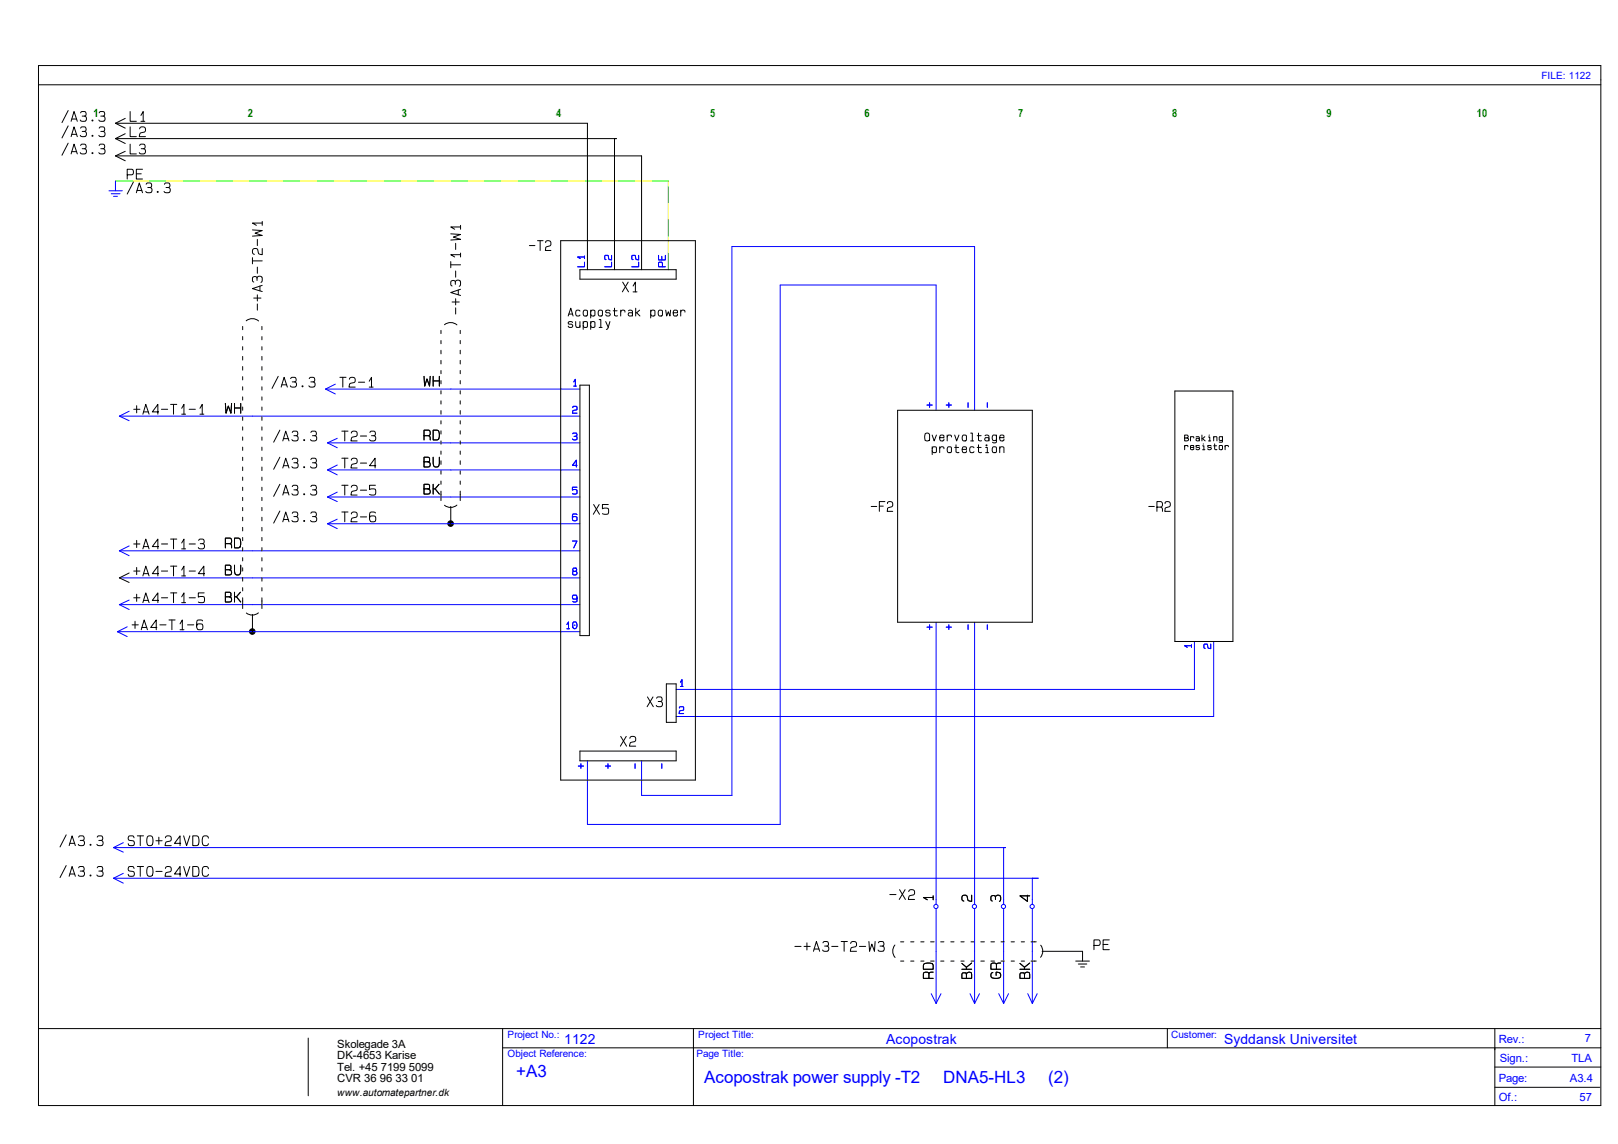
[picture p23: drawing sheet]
<svg xmlns="http://www.w3.org/2000/svg" width="420mm" height="297mm" viewBox="0 0 420 297" stroke-linecap="round" stroke-linejoin="round" font-family="sans-serif">
<defs><g id="words">
<g font-size="4.4" fill="#00f">
<text x="134" y="279.5">+A3</text>
<text x="182.8" y="281.3">Acopostrak power supply -T2</text>
<text x="244.8" y="281.3">DNA5-HL3</text>
<text x="272.1" y="281.3">(2)</text>
</g>
<g font-size="3.6" fill="#00f">
<text x="146.5" y="271">1122</text>
<text x="230" y="271">Acopostrak</text>
<text x="317.8" y="271">Syddansk Universitet</text>
</g>
<g font-size="2.9" fill="#008000">
<text x="24.3" y="30.5">1</text>
<text x="64.3" y="30.5">2</text>
<text x="104.3" y="30.5">3</text>
<text x="144.4" y="30.5">4</text>
<text x="184.3" y="30.5">5</text>
<text x="224.4" y="30.5">6</text>
<text x="264.3" y="30.5">7</text>
<text x="304.3" y="30.5">8</text>
<text x="344.3" y="30.5">9</text>
<text x="383.4" y="30.5">10</text>
</g>
<g font-size="2.9">
<text x="87.5" y="272">Skolegade 3A</text>
<text x="87.5" y="275">DK-4653 Karise</text>
<text x="87.5" y="278">Tel. +45 7199 5099</text>
<text x="87.5" y="281">CVR 36 96 33 01</text>
</g>
<g font-size="2.9" fill="#00f">
<text x="389" y="270.8">Rev.:</text>
<text x="389.3" y="275.8">Sign.:</text>
<text x="407.9" y="275.8">TLA</text>
<text x="411.4" y="270.5">7</text>
<text x="389" y="281">Page:</text>
<text x="407.5" y="281">A3.4</text>
<text x="389" y="285.8">Of.:</text>
<text x="410" y="285.8">57</text>
</g>
<g font-size="2.6" fill="#00f">
<text x="400.1" y="20.4">FILE: 1122</text>
<text x="131.7" y="269.5">Project No.:</text>
<text x="181.3" y="269.5">Project Title:</text>
<text x="304" y="269.5">Customer:</text>
<text x="131.7" y="274.5">Object Reference:</text>
<text x="180.8" y="274.5">Page Title:</text>
</g>
<text font-size="2.6" x="87.5" y="284.5">www.automatepartner.dk</text>
</g></defs>
<g fill="none" stroke="#000" stroke-width=".26">
<path d="M10 17h405.5v270h-405.5zM10 22h405.5M17.7 28.7l-1.6 3.1M17.7 32.7l-1.6 3.1M17.7 37.2l-1.6 3.1M18.5 31.5l.7-2.5 .9 2.5M18.5 35.5l.7-2.6 .9 2.6M18.5 40l.7-2.6 .9 2.6M18.6 30.9h1.3M18.6 34.9h1.3M18.6 39.4h1.3M20.9 29.3l.4-.3h.6h.3l.2 .5a.49 .49 0 0 1-.5 .6h-.6"/>
<path d="M20.9 33.3l.4-.4h.6l.3 .1 .2 .4a.49 .49 0 0 1-.5 .7h-.6M20.9 37.8l.4-.4h.6l.3 .1 .2 .4a.49 .49 0 0 1-.5 .7h-.6M21.9 30.1a.7 .7 0 0 1 .6 .7 .7 .7 0 0 1-.6 .7l-.9-.1-.2-.2M21.9 34.1a.7 .7 0 0 1 .6 .7 .7 .7 0 0 1-.6 .7l-.9-.1-.2-.3M21.9 38.6a.7 .7 0 0 1 .6 .7 .7 .7 0 0 1-.6 .7l-.9-.1-.2-.3M25.7 29.3l.4-.3h.7h.2l.2 .5a.49 .49 0 0 1-.4 .6h-.6M25.7 33.3l.4-.4h.7l.2 .1 .2 .4a.49 .49 0 0 1-.4 .7h-.6M25.7 37.8l.4-.4h.7l.2 .1 .2 .4a.49 .49 0 0 1-.4 .7h-.6M26.8 30.1a.7 .7 0 0 1 .5 .7 .7 .7 0 0 1-.5 .7l-1-.1-.1-.2M26.8 34.1a.7 .7 0 0 1 .5 .7 .7 .7 0 0 1-.5 .7l-1-.1-.1-.3M26.8 38.6a.7 .7 0 0 1 .5 .7 .7 .7 0 0 1-.5 .7l-1-.1-.1-.3M30 32h122.5v38"/>
<path d="M30 36h130M30 32l2.5 1.3M30 36l2.5 1.3M32.5 30.7l-2.5 1.3M32.5 34.7l-2.5 1.3M32.5 39.3l-2.5 1.2M33.8 29v2.5h1.6M33.8 32.9v2.6h1.6M33.8 37.4v2.6h1.6M36.2 33.4l.1-.2a.87 .87 0 0 1 1.5 .2v.6l-.3 .3-1.1 .2-.2 1h1.6M36.2 37.8l.4-.4h.7l.2 .1 .2 .4a.49 .49 0 0 1-.4 .7h-.6M36.6 30l.6-1v2.5"/>
<path d="M36.6 31.5h1M37.3 38.6a.7 .7 0 0 1 .5 .7 .7 .7 0 0 1-.5 .7l-1-.1-.1-.3M159.5 36v34M30 40.5h136.5v29.5M30 40.5l2.5 1.2M33 45.4l1.5-.1 .1-.3-.1-1-1.5-.1v2.6M34.6 47.2l-1.6 3.2M35.4 45.1h1.3M35.4 50l.8-2.5 .8 2.5M35.6 49.4h1.2M37 43.9h-1.6v2.6h1.6M37.9 47.8l.4-.3h.6l.3 .1 .2 .4a.49 .49 0 0 1-.5 .7h-.5"/>
<path d="M38.9 48.7a.7 .7 0 0 1 .6 .7 .7 .7 0 0 1-.6 .6h-.9l-.2-.3M42.7 47.8l.3-.3h.7l.2 .1 .2 .4a.49 .49 0 0 1-.4 .7h-.6M43.7 48.7a.7 .7 0 0 1 .5 .7 .7 .7 0 0 1-.5 .6h-.9l-.2-.3M65.5 59.7l2.6 .2-1.9 .6 1.9 .6-2.6 .2M68.1 57.9h-2.6l1 .6M68.1 57.5v1M119.5 58.9h-2.5l1 .6M119.5 58.5v1M65.5 66.9v1.6M65.5 67.7h2.6M65.9 77.4h1.8M66.7 72.8v-.6a.62 .62 0 0 0-.6-.4 .62 .62 0 0 0-.6 .4v.7l.4 .3"/>
<path d="M66.7 72.2a.7 .7 0 0 1 .7-.5 .7 .7 0 0 1 .7 .5l-.1 1-.3 .1M66.8 78.9v1.6M66.8 76.5v1.6M66.8 69.3v1.7M66.8 62.1v1.7M67.5 74.3v1.2M68.1 74.1l-2.6 .8 2.6 .8M68.1 64.5v1.6l-1-.2-.4-1.3-.7-.1-.4 .3a.86 .86 0 0 0 .4 1.2M117 67.9v1.6M117 68.7h2.5M117 60.7l2.5 .2-1.8 .7 1.8 .5-2.5 .2M117.3 78.4h1.9"/>
<path d="M118.2 73.8v-.6a.62 .62 0 0 0-.6-.4 .62 .62 0 0 0-.6 .4v.7l.3 .4M118.2 73.2a.7 .7 0 0 1 .7-.5 .7 .7 0 0 1 .6 .5v1l-.3 .1M118.3 79.9v1.6M118.3 77.6v1.6M118.3 70.4v1.6M118.3 63.2v1.6M119 75.3v1.2M119.5 75.1l-2.5 .8 2.5 .8M119.5 66.1h-2.5l1 .6M119.5 65.7v1M137.4 63.8h1.5M139.5 62.5h1.5"/>
<path d="M140.2 62.5v2.5M141.6 63v-.3l.5-.2a.67 .67 0 0 1 .9 .5v.5l-.3 .3-1.1 .5v.7h1.4M145.5 62.5h35v140h-35zM150.5 70h25v2.5h-25zM161.6 73.2l1.6 2.6M163.1 73.2l-1.6 2.6M164.3 74.3l.6-1.1v2.6M164.3 75.8h1.1M63 84.8v.8M63 87.4v.8M63 90v.8M63 92.5v1"/>
<path d="M63 95.2v.9M63 97.8v.8M63.9 83.3a2.5 2.5 0 0 1 3.2 0M68 84.8v.8M68 87.4v.8M68 90v.8M68 92.5v1M68 95.2v.9M68 97.8v.8M72.2 97.7l-1.6 3.1M73.2 99.9h1.2M75.4 98.3l.4-.3h.7h.2l.2 .5a.49 .49 0 0 1-.4 .6h-.6"/>
<path d="M76.5 99.1a.7 .7 0 0 1 .5 .7 .7 .7 0 0 1-.5 .7l-1-.1-.1-.2M80.3 98.3l.3-.3h.7h.2l.2 .5a.49 .49 0 0 1-.4 .6h-.6M81.3 99.1a.7 .7 0 0 1 .5 .7 .7 .7 0 0 1-.5 .7l-1-.1-.1-.2M88.2 98h1.6M89 98v2.5M90.7 98.5l.1-.3a.87 .87 0 0 1 1.4 .3v.5l-.3 .3-1.1 .3-.2 .9h1.6M93 99.2h1.7M95.8 99l.6-1v2.5M110.1 97.7l.1 2.5 .6-1.8 .7 1.8 .2-2.5M112.4 97.7v2.5M112.4 98.9h1.6M114 97.7v2.5"/>
<path d="M114.5 85.8v.8M114.5 88.4v.8M114.5 90.9v1M114.5 93.6v.9M114.5 96.2v.8M114.5 98.8v.9M115.4 84.3a2.5 2.5 0 0 1 3.2 0M119.5 85.8v.8M119.5 88.4v.8M119.5 90.9v1M119.5 93.6v.9M119.5 96.2v.8"/>
<path d="M119.5 98.8v.9M147.5 82l.7-2 .6 2M147.7 81.5h.9M148.6 83.7l-.3-.2h-.5l-.3 .2 .2 .5h.8l.2 .3-.2 .4-.7 .1-.3-.3M149.4 83.5l.2 1.4h.9v-.4M150.5 80.8l-.3-.3h-.4l-.4 .5 .2 1h.6l.3-.2M150.5 83.5v1.5M150.5 100h2.5v65h-2.5zM151.4 84l.3-.5 .7 .1 .1 1.2-.4 .2h-.4l-.3-.5M151.4 83.5v2M151.6 80.6h.8v1.4h-.8l-.2-.5zM153.3 81l.4-.5h.4l.3 .3-.1 1.2h-.6l-.4-.5"/>
<path d="M153.3 80.5v2.1M153.3 84l.4-.5 .6 .1 .1 1.2-.3 .2h-.4l-.4-.5M153.3 83.5v2M155.4 80.6h.9v1.4h-.9l-.1-.5zM155.5 85h.8M155.5 83h.5v2M157.2 83.5l.7 1.5M158.3 80.8l-.3-.3h-.4l-.4 .3 .2 .4 .8 .1 .2 .2-.2 .5h-.6l-.4-.3M158.3 83.5l-.5 1.7-.4 .3M159.2 80.7h1M159.5 80v1.9l.4 .1h.4M161.1 81l.4-.5 .6 .1 .1 .4"/>
<path d="M161.1 80.5v1.5M163.2 80.7l.5-.2 .5 .3v1.2M164.2 81.5l-.1-.3h-.9l-.1 .3 .3 .5h.7l.1-.3M165 80v2M165 81.2h.3l.8 .8M166 80.5l-.7 .7M168.9 81l.3-.5h.5l.3 .3-.1 1.2h-.7l-.3-.5M168.9 80.5v2.1M171 80.6h.9v1.4h-.9l-.1-.5zM172.8 80.5l.3 1.5 .4-1.1 .4 1.1 .2-1.5M174.8 81.2h1.1v-.4l-.4-.3-.6 .1-.1 .9 .3 .5h.7l.1-.5M176.7 81l.3-.5 .7 .1 .1 .4"/>
<path d="M176.7 80.5v1.5M34.7 106.3h1.6M35.5 105.3v1.9M37.1 107.5l.7-2.5 .9 2.5M37.3 106.9h1.2M41.1 106.9h-1.6l1.5-1.9v2.5M41.9 106.3h1.6M44.3 105h1.6M45 105v2.5M47.2 106l.6-1v2.5M47.2 107.5h1M49.1 106.3h1.6"/>
<path d="M51.9 106l.6-1v2.5M51.9 107.5h1M58.5 104.7l.2 2.6 .6-1.9 .6 1.9 .2-2.6M60.9 104.7v2.6M60.9 105.9h1.6M62.5 104.7v2.6M63 100.4v.9M63 103v.9M63 105.7v.8M63 108.2v.9M63 110.8v.9M63 113.5v.8"/>
<path d="M63 116.1v.8M63 118.7v.8M68 100.4v.9M68 103v.9M68 105.7v.8M68 108.2v.9M68 110.8v.9M68 113.5v.8M68 116.1v.8M68 118.7v.8M72.6 111.7l-1.6 3.1M72.6 118.7l-1.6 3.1"/>
<path d="M73 100.5l.7-2.5 .9 2.5M73.4 114.5l.8-2.6 .8 2.6M73.6 113.9h1.2M75.9 112.3l.3-.4h.7l.2 .1 .2 .4a.49 .49 0 0 1-.4 .7h-.6M75.9 119.3l.3-.3h.7h.2l.2 .5a.49 .49 0 0 1-.4 .6h-.6M76.9 113.1a.7 .7 0 0 1 .5 .7 .7 .7 0 0 1-.5 .7l-1-.1-.1-.3M80.7 112.3l.3-.4h.7l.3 .1 .1 .4a.49 .49 0 0 1-.4 .7h-.6M80.7 119.3l.3-.3h.7h.3l.1 .5a.49 .49 0 0 1-.4 .6h-.6M81.7 113.1a.7 .7 0 0 1 .5 .7 .7 .7 0 0 1-.5 .7l-.9-.1-.2-.3M88.7 111.9h1.6M88.7 119h1.6M89.5 111.9v2.6"/>
<path d="M89.5 119v2.5M91.2 112.4l.1-.2a.87 .87 0 0 1 1.4 .2v.5l-.2 .4-1.1 .2-.3 1h1.6M91.2 119.5l.1-.3a.87 .87 0 0 1 1.4 .3v.5l-.2 .3-1.1 .3-.3 .9h1.6M93.6 113.2h1.6M95.8 100.5h1.1M96 112.3l.4-.4h.6l.3 .1 .2 .4a.49 .49 0 0 1-.5 .7h-.6M97 113.1a.7 .7 0 0 1 .6 .7 .7 .7 0 0 1-.6 .7l-.9-.1-.2-.3M110.1 119.9h1l.4-.2v-.2a.52 .52 0 0 0-.3-.8h-1.1v2.5h1a.68 .68 0 0 0 .6-.6 .68 .68 0 0 0-.6-.7M110.1 113.1l1.4-.1 .2-.3-.2-.9-1.4-.1v2.5M111.3 113.1l.3 .3 .1 .8M112.4 118.7v1.6a.82 .82 0 0 0 .8 1 .82 .82 0 0 0 .8-1v-1.6M112.4 111.7l1.3 .1 .3 .4v1.1a.78 .78 0 0 1-.5 .9h-1.1z"/>
<path d="M114.5 101.4v.9M114.5 104.1v.8M114.5 106.6v.9M114.5 109.2v.9M114.5 111.8v.9M114.5 114.5v.8M114.5 117.1v.8M114.5 119.6v1M119.5 101.4v.9M119.5 104.1v.8M119.5 106.6v.9M119.5 109.2v.9"/>
<path d="M119.5 111.8v.9M119.5 114.5v.8M119.5 117.1v.8M119.5 119.6v1M233 106.5h35v55h-35zM240.1 112.7l.2-.2a.65 .65 0 0 1 .7 0 .65 .65 0 0 1 .3 .7l-.1 1.1-.3 .2-.6-.1-.3-.7zM242 112.9l.5 1.6 .6-1.6M242 116.5l.3-.5 .7 .1 .1 .1-.1 1.2-.7 .1-.3-.5M242 116v2M243.9 113.6h1.1l-.1-.6-.2-.1-.6 .1-.2 1 .4 .5 .6-.1 .1-.4M243.9 116.5l.4-.5 .6 .1 .1 .4M243.9 116v1.5"/>
<path d="M245.9 113.5l.3-.6 .7 .1 .1 .5M245.9 112.9v1.6M246 116.1h.9v1.3h-.9l-.1-.4zM247.8 112.9l.5 1.6 .6-1.6M247.8 116.2h1M248.2 115.5v1.8l.3 .2 .4-.1M249.8 116.7h1.1l-.1-.6-.3-.1-.6 .1-.1 .9 .3 .5 .7-.1 .1-.4M249.9 113h.9v1.4h-.9l-.1-.4zM252 114.5h.7M252 112.4h.4v2.1M252.8 116.2l-.1-.1-.6-.1-.4 .5 .2 .9 .6 .1 .3-.2M253.7 113.1h1"/>
<path d="M253.7 116.2h1M254 112.4v1.9l.3 .2 .5-.1M254 115.5v1.8l.3 .2 .5-.1M255.7 113.1l.6-.2 .4 .3v1.3M255.9 117.5h.7M255.9 116.2h.4v1.3M256.7 114l-.1-.4h-.8l-.2 .4 .3 .5 .7-.1 .1-.3M257.7 116.1h.9v1.3h-.9l-.1-.4zM258.7 113.5l-.1-.5-.3-.1a.72 .72 0 0 0-.8 .9 .72 .72 0 0 0 1.1 .5l.1-.4M258.7 112.9l-.1 2-.7 .1-.3-.2M259.5 113.6h1.1l-.1-.6-.2-.1-.6 .1-.2 .5 .1 .7 .2 .3h.5l.2-.1 .1-.4M259.5 116v1.5"/>
<path d="M259.5 116.5l.3-.5 .7 .1 .1 1.4M305 101.5h15v65h-15zM307.5 113.7l.9-.2v-.2l-.2-.4h-.7v1.6h.6l.4-.3v-.2l-.4-.3M307.5 116l.2-.3h.6l.1 .3M307.5 115.7v1.1M309 113.7l.2-.3h.6l.1 .3M309 113.4v1.1M309 116.2h.9l-.1-.5h-.7l-.1 .9 .6 .2 .3-.4M310.5 113.5l.6-.1 .2 .1v1M311.3 114.1l-.2-.3-.6 .2v.3l.2 .2h.4l.2-.3M311.3 115.8l-.1-.1h-.7v.4l.8 .1 .1 .3-.2 .2-.5 .1-.2-.3M312 112.9v1.6"/>
<path d="M312 113.9l.8 .6M312.2 116.8h.6M312.2 115.7h.3v1.1M312.8 113.4l-.6 .5M313.7 114.5h.6M313.7 113.5h.3v1M314.4 115.8l-.1-.1h-.8v.4l.9 .1 .1 .3-.2 .2-.5 .1-.3-.3M315 113.4v1.1M315 113.7l.1-.3h.7l.1 1.1M315 115.7h.8M315.3 115.2v1.4l.3 .2 .3-.1M316.6 115.7h.6v1l-.5 .1-.2-.2z"/>
<path d="M317.3 113.7l-.1-.3h-.5a.53 .53 0 0 0-.2 .7 .53 .53 0 0 0 .7 .2l.1-.3M317.3 113.4l-.1 1.4-.7-.1M318 116l.2-.3h.6l.1 .3M318 115.7v1.1M44.3 140h1.6M45 140v2.5M60.9 139.7l1.2 .1 .3 .4 .1 1.1a.78 .78 0 0 1-.6 .9h-1zM63 121.2v1M63 123.9v.8M63 126.5v.8M63 129.1v.9M63 131.7v.9"/>
<path d="M63 134.3v.9M63 136.9v.9M63 139.5v.9M68 121.2v1M68 123.9v.8M68 126.5v.8M68 129.1v.9M68 131.7v.9M68 134.3v.9M68 136.9v.9M68 139.5v.9M72.6 125.7l-1.6 3.2"/>
<path d="M72.6 132.7l-1.6 3.1M73.4 121.5l.8-2.5 .8 2.5M73.4 128.5l.8-2.5 .8 2.5M73.4 135.5l.8-2.6 .8 2.6M73.6 120.9h1.2M73.6 127.9h1.2M73.6 134.9h1.2M75.9 126.3l.3-.3h.7l.2 .1 .2 .4a.49 .49 0 0 1-.4 .7h-.6M75.9 133.3l.3-.4h.7l.2 .1 .2 .4a.49 .49 0 0 1-.4 .7h-.6M76.9 120.1a.7 .7 0 0 1 .5 .7 .7 .7 0 0 1-.5 .7l-1-.1-.1-.2M76.9 127.2a.7 .7 0 0 1 .5 .6 .7 .7 0 0 1-.5 .7l-1-.1-.1-.2M76.9 134.1a.7 .7 0 0 1 .5 .7 .7 .7 0 0 1-.5 .7l-1-.1-.1-.3"/>
<path d="M80.7 126.3l.3-.3h.7l.3 .1 .1 .4a.49 .49 0 0 1-.4 .7h-.6M80.7 133.3l.3-.4h.7l.3 .1 .1 .4a.49 .49 0 0 1-.4 .7h-.6M81.7 120.1a.7 .7 0 0 1 .5 .7 .7 .7 0 0 1-.5 .7l-.9-.1-.2-.2M81.7 127.2a.7 .7 0 0 1 .5 .6 .7 .7 0 0 1-.5 .7l-.9-.1-.2-.2M81.7 134.1a.7 .7 0 0 1 .5 .7 .7 .7 0 0 1-.5 .7l-.9-.1-.2-.3M88.7 126h1.6M88.7 132.9h1.6M89.5 126v2.5M89.5 132.9v2.6M91.2 126.5l.1-.3a.87 .87 0 0 1 1.4 .3v.5l-.2 .3-1.1 .3-.3 .9h1.6M91.2 133.4l.1-.2a.87 .87 0 0 1 1.4 .2v.5l-.2 .4-1.1 .2-.3 1h1.6M93.6 120.2h1.6"/>
<path d="M93.6 127.3h1.6M93.6 134.2h1.6M97.5 126h-1.6v1.1l.5-.2 1.1 .2v1.2a1.19 1.19 0 0 1-1.6 .1M97.5 133.2a1.02 1.02 0 0 0-1.5 0 2.25 2.25 0 0 0 .2 2.2 1.07 1.07 0 0 0 1.3-.2v-1a1.02 1.02 0 0 0-1.5 0l-.1 .3M97.5 120.9h-1.6l1.5-1.9v2.5M110.1 126.9h1l.4-.2v-.2a.52 .52 0 0 0-.3-.8h-1.1v2.6h1a.68 .68 0 0 0 .6-.7 .68 .68 0 0 0-.6-.7M112.4 125.7v2.6M112.4 126.9h.5l1.1 1.4M114 125.7l-1.1 1.2M114.5 122.3v.8M114.5 124.9v.8M114.5 127.5v2.5"/>
<path d="M117 131.5v4.5M118.6 131.1a2.5 2.5 0 0 1-3.2 .1M119.5 122.3v.8M119.5 124.9v.8M119.5 127.5v2.5M154.1 131l1.5 2.5M155.5 131l-1.5 2.5M157.9 131h-1.5v1.1l.5-.2 1 .2v1.2a1.19 1.19 0 0 1-1.5 .1M226.1 131.5h1.5M228.3 131.4h1M229.7 130.2h-1.4v2.6M230.4 130.7v-.2l.4-.3a.67 .67 0 0 1 .9 .5v.5l-.2 .4-1.1 .4-.1 .8h1.4"/>
<path d="M298.2 131.5h1.4M300.3 131.7h1l.4-.3 .1-.7-.3-.4-1.2-.1v2.6M301.3 131.7l.4 .2 .1 .9M302.4 130.7v-.2l.5-.3a.67 .67 0 0 1 .9 .5v.5l-.3 .4-1.1 .4-.1 .8h1.5M33.5 148.8l-2.5 1.2 2.5 1.2M34.7 141.2h1.6M34.7 148.3h1.6M34.7 155.2h1.6M35.5 140.3v1.9M35.5 147.3v1.9M35.5 154.3v1.8M37.1 142.5l.7-2.5 .9 2.5"/>
<path d="M37.1 149.5l.7-2.5 .9 2.5M37.1 156.5l.7-2.6 .9 2.6M37.3 141.9h1.2M37.3 148.9h1.2M37.3 155.9h1.2M41.1 141.9h-1.6l1.5-1.9v2.5M41.1 148.9h-1.6l1.5-1.9v2.5M41.1 155.9h-1.6l1.5-2v2.6M41.9 141.2h1.6M41.9 148.3h1.6M41.9 155.2h1.6M44.3 147h1.6"/>
<path d="M44.3 153.9h1.6M45 147v2.5M45 153.9v2.6M47.2 141l.6-1v2.5M47.2 142.5h1M47.2 148l.6-1v2.5M47.2 149.5h1M47.2 154.9l.6-1v2.6M47.2 156.5h1M49.1 141.2h1.6M49.1 148.3h1.6M49.1 155.2h1.6"/>
<path d="M51.6 140.3l.3-.3h.7h.2l.2 .5a.49 .49 0 0 1-.4 .6h-.6M52.6 141.1a.7 .7 0 0 1 .5 .7 .7 .7 0 0 1-.5 .7l-1-.1-.1-.2M53 153.9h-1.5v1.1l.5-.1 1 .1v1.2a1.19 1.19 0 0 1-1.5 .1M53.1 148.9h-1.6l1.4-1.9v2.5M58.5 154.9h1l.4-.1v-.3a.52 .52 0 0 0-.3-.7h-1.1v2.5h1a.68 .68 0 0 0 .6-.7 .68 .68 0 0 0-.6-.7M58.5 147.9h1l.4-.2v-.2a.52 .52 0 0 0-.3-.8h-1.1v2.6h1a.68 .68 0 0 0 .6-.7 .68 .68 0 0 0-.6-.7M58.5 141.1h1.4l.2-.4-.2-.9-1.4-.1v2.5M59.7 141.1l.3 .3 .1 .8M60.9 153.8v2.5M60.9 154.9h.5l1.1 1.4M60.9 146.7v1.6a.82 .82 0 0 0 .8 1 .82 .82 0 0 0 .8-1v-1.6M62.4 153.8l-1 1.1"/>
<path d="M63 142.2v.8M63 144.8v.8M63 147.4v.9M63 149.9v1M63 152.6v.8M63 155.2v2.8M65.5 159.5v4.5M67.1 159.1a2.5 2.5 0 0 1-3.2 0M68 142.2v.8M68 144.8v.8M68 147.4v.9M68 149.9v1"/>
<path d="M68 152.6v.8M68 155.2v2.8M34.3 162.2h1.6M35.1 161.3v1.9M36.7 163.5l.7-2.5 .9 2.5M36.8 162.9h1.3M40.7 162.9h-1.6l1.5-1.9v2.5M41.5 162.2h1.6M43.9 161h1.6M44.6 161v2.5M46.7 162l.6-1v2.5M46.7 163.5h1.1"/>
<path d="M48.7 162.2h1.6M52.6 161.2a1.02 1.02 0 0 0-1.5 0 2.25 2.25 0 0 0 .2 2.2 1.07 1.07 0 0 0 1.3-.2v-1a1.02 1.02 0 0 0-1.5 0v.3M173 177.5h2.5v10h-2.5zM150.5 195h25v2.5h-25zM161.1 191.2l1.5 2.5M162.6 191.2l-1.6 2.5M163.5 191.7l.1-.3a.87 .87 0 0 1 1.4 .3v.5l-.2 .3-1.1 .3-.3 .9h1.6M168.1 180.9l1.5 2.6M169.5 180.9l-1.5 2.6M170.4 181.3l.4-.4h.6l.3 .1 .2 .4a.49 .49 0 0 1-.5 .7h-.5M171.4 182.1a.7 .7 0 0 1 .6 .7 .7 .7 0 0 1-.6 .7l-.9-.1-.2-.3M17.2 216.7l-1.6 3.2"/>
<path d="M17.9 219.5l.8-2.5 .9 2.5M18.1 218.9h1.3M20.4 217.3l.3-.3h.7l.3 .1 .1 .4a.49 .49 0 0 1-.4 .7h-.6M21.4 218.2a.7 .7 0 0 1 .5 .7 .7 .7 0 0 1-.5 .6h-.9l-.2-.3M25.2 217.3l.4-.3h.6l.3 .1 .2 .4a.49 .49 0 0 1-.5 .7h-.5M26.2 218.2a.7 .7 0 0 1 .6 .7 .7 .7 0 0 1-.6 .6h-.9l-.2-.3M34.8 217.5l-.2-.4-.2-.1-1 .1-.1 .4a.49 .49 0 0 0 .4 .7l1 .2 .2 .4a.6 .6 0 0 1-.5 .7h-1l-.1-.5M35.6 217h1.7M36.4 217v2.5M38.3 217.3l.4-.3 .7 .1 .2 .4 .1 1.1a.82 .82 0 0 1-.8 1 .82 .82 0 0 1-.8-1zM40.5 218.3h1.6M41.2 217.3v1.9"/>
<path d="M42.9 217.5l.1-.2a.87 .87 0 0 1 1.4 .2v.5l-.2 .4-1.1 .2-.3 .9h1.6M46.9 218.9h-1.6l1.4-1.9v2.5M47.7 217l.7 2.5 .9-2.5M50 217h1.1l.4 .3 .1 1.3a.78 .78 0 0 1-.5 .9h-1.1zM54.1 217.6l-.1-.3a.94 .94 0 0 0-1.3 0l-.2 1.3a.78 .78 0 0 0 .6 .9h.7l.3-.5M17.2 224.7l-1.6 3.1M17.9 227.5l.8-2.5 .9 2.5M18.1 226.9h1.3M20.4 225.3l.3-.3h.7h.3l.1 .5a.49 .49 0 0 1-.4 .6h-.6M21.4 226.1a.7 .7 0 0 1 .5 .7 .7 .7 0 0 1-.5 .7l-.9-.1-.2-.2M25.2 225.3l.4-.3h.6h.3l.2 .5a.49 .49 0 0 1-.5 .6h-.5M26.2 226.1a.7 .7 0 0 1 .6 .7 .7 .7 0 0 1-.6 .7l-.9-.1-.2-.2"/>
<path d="M34.8 225.5l-.2-.5h-.2h-1l-.1 .5a.49 .49 0 0 0 .4 .6l1 .2 .2 .4a.6 .6 0 0 1-.5 .8l-1-.1-.1-.4M35.6 225h1.7M36.4 225v2.5M38.3 225.2l.4-.2h.7l.2 .5 .1 1.1a.82 .82 0 0 1-.8 .9 .82 .82 0 0 1-.8-.9zM40.5 226.2h1.6M42.9 225.5l.1-.3a.87 .87 0 0 1 1.4 .3v.5l-.2 .3-1.1 .3-.3 .9h1.6M46.9 226.9h-1.6l1.4-1.9v2.5M47.7 225l.7 2.5 .9-2.5M50 225h1.1l.4 .2 .1 1.4a.78 .78 0 0 1-.5 .9h-1.1zM54.1 225.6l-.1-.4a.94 .94 0 0 0-1.3 0l-.2 1.4a.78 .78 0 0 0 .6 .9l.7-.1 .3-.4M231 232.2h1.6M233.5 231l1.5 2.5"/>
<path d="M234.9 231l-1.5 2.5M235.9 231.5l.1-.3a.87 .87 0 0 1 1.4 .3v.5l-.2 .3-1.1 .3-.3 .9h1.6M242.2 233h-2.5l1 .6M242.2 232.6v1M252.2 232.4v1.6l-.9-.2-.4-1.3-.7-.1-.4 .3a.86 .86 0 0 0 .4 1.2M258.4 233.5v-.6a.62 .62 0 0 0-.6-.4 .62 .62 0 0 0-.6 .4v.7l.4 .3M258.4 232.9a.7 .7 0 0 1 .7-.5 .7 .7 0 0 1 .7 .5l-.1 .9-.3 .2M266.7 232.4v1.6l-1.9-1.4h2.5M206.3 245.7h1.6M208.7 245.7h1.6M209.5 244.8v1.8M211.2 247l.7-2.6 .9 2.6"/>
<path d="M211.3 246.4h1.3M213.6 244.8l.4-.4h.6l.3 .1 .2 .4a.49 .49 0 0 1-.5 .7h-.6M214.6 245.6a.7 .7 0 0 1 .6 .7 .7 .7 0 0 1-.6 .7l-.9-.1-.2-.3M215.9 245.7h1.6M218.4 244.4h1.6M219.1 244.4v2.6M220.8 244.9l.1-.2a.87 .87 0 0 1 1.4 .2v.5l-.2 .4-1.1 .2-.3 1h1.6M223.1 245.7h1.6M225.6 244.4l.1 2.6 .6-1.9 .7 1.9 .2-2.6M228 244.8l.3-.4h.7l.3 .1 .1 .4a.49 .49 0 0 1-.4 .7h-.6M229 245.6a.7 .7 0 0 1 .6 .7 .7 .7 0 0 1-.6 .7l-.9-.1-.2-.3M232.3 245.3a2.5 2.5 0 0 0 0 3.3"/>
<path d="M233.8 249.5h.8M233.8 244.5h.8M236.4 249.5h.8M236.4 244.5h.8M239 249.5h.9M239 244.5h.9M239.8 250.4l.4-.3 1.1-.1a.78 .78 0 0 1 .9 .6v1h-2.5zM241.1 254l-.1-1.4-.3-.2-.9 .2-.1 1.4h2.5M241.6 249.5h.9M241.6 244.5h.9M242.2 252.4l-.8 .1-.3 .3M244.2 249.5h.8"/>
<path d="M244.2 244.5h.8M246.8 249.5h.8M246.8 244.5h.8M249.4 249.5h.9M249.4 244.5h.9M249.7 251.6h2.5M249.7 250.1l1.2 1M250.9 253a.68 .68 0 0 1 .6-.6 .68 .68 0 0 1 .7 .6v1h-2.5v-1.1a.73 .73 0 0 1 1.1-.2l.1 1.3M252.1 249.5h.8M252.1 244.5h.8M252.2 250l-1.3 1.1v.5M254.6 249.5h.9"/>
<path d="M254.6 244.5h.9M257.2 249.5h.9M257.2 244.5h.9M257.7 252.5l-.4 .2v1l.4 .2 1.1 .1a.85 .85 0 0 0 1-1 .85 .85 0 0 0-1.2-.6v.8M258.7 251.6l-.1-1.4-.4-.2-.9 .2-.1 1.4h2.6M259.8 250l-.9 .1-.2 .3M259.8 249.5h.9M259.8 244.5h.9M262.5 249.5h.8M262.5 244.5h.8M264.8 251.6h2.5M264.8 250.1l1.1 1"/>
<path d="M265.1 249.5h.8M265.1 244.5h.8M265.9 253a.68 .68 0 0 1 .7-.6 .68 .68 0 0 1 .7 .6v1h-2.5v-1.1a.73 .73 0 0 1 1.1-.2v1.3M267.3 250l-1.4 1.1v.5M267.6 249.5h1.4M267.6 244.5h1.4M270.1 245.4a2.5 2.5 0 0 1 0 3.1M270.5 247h10.5v2.5M279.2 249.5h3.6M279.9 250.3h2.2M280.5 251h1M284 245.4h1.4l.2-.4-.2-.9-1.4-.1v2.5"/>
<path d="M286.3 245.2h1.3M288 244h-1.7v2.5h1.7M10 267h405.5M80 269.5v15M130.5 267v20M130.5 272h285M180 267v20M303 267v5M388 277h27.5M388 267v20M388 282.3h27.3"/>
<circle cx="24" cy="35.3" r=".13"/>
<circle cx="24" cy="39.8" r=".13"/>
<circle cx="24" cy="31.3" r=".13"/>
<circle cx="40.9" cy="49.8" r=".13"/>
<circle cx="78.5" cy="100.3" r=".13"/>
<circle cx="79" cy="114.3" r=".13"/>
<circle cx="256.1" cy="115.6" r=".13"/>
<circle cx="312.4" cy="115.3" r=".04"/>
<circle cx="313.9" cy="113" r=".04"/>
<circle cx="79" cy="121.3" r=".13"/>
<circle cx="79" cy="128.3" r=".13"/>
<circle cx="79" cy="135.3" r=".13"/>
<circle cx="117" cy="135.9" r=".72"/>
<circle cx="65.5" cy="164" r=".72"/>
<circle cx="23.5" cy="219.3" r=".13"/>
<circle cx="23.5" cy="227.3" r=".13"/>
</g>
<g fill="#000">
<circle cx="117" cy="135.9" r=".72"/>
<circle cx="65.5" cy="164" r=".72"/>
</g>
<g fill="none" stroke="#00f" stroke-width=".26">
<path d="M28.3 49.5h3.4M28.9 50.3h2.3M29.5 51h1M30 47v2.5M151.7 68.1v1.2h-1.8M151.7 66.7h-1.8l.7 .4M151.7 66.5v.6M158.7 68.1v1.2h-1.7M158.7 66.3v1.2l-.6-.2-.2-.8-.3-.2a.58 .58 0 0 0-.6 .4 .58 .58 0 0 0 .3 .7M165.8 68.1v1.2h-1.8M165.8 66.3v1.2l-.7-.2-.2-.8-.2-.2a.58 .58 0 0 0-.7 .4 .58 .58 0 0 0 .3 .7M170.9 66.3v1.2h1.8v-1.2"/>
<path d="M171.8 66.5v1M172 69.3v-1l-.2-.2h-.7l-.2 .1v1.1h1.8M87 99.7l-2.5 1.3M148.9 99.1l.5-.6v1.7M31 108h119.5M31 108l2.5 1.2M33.5 106.8l-2.5 1.2M84.5 101h66M84.5 101l2.5 1.3M85 115h65.5M85 115l2.5 1.2M87.5 113.8l-2.5 1.2"/>
<path d="M148.7 105.8a.61 .61 0 0 1 .8-.3 .61 .61 0 0 1 .3 .8l-1 .3-.2 .7h1.2M148.7 112.6l.1-.2h.8l.2 .4-.2 .4-.6 .1M148.9 100.2h.7M149.4 113.3l.4 .2a.65 .65 0 0 1-.4 .8 .65 .65 0 0 1-.8-.3M240.6 105.2h1.4M241.3 104.6v1.1M243 106.5v-32.5h-40.5v140h-50v-16.5M245.6 105.2h1.4M246.3 104.6v1.1M251.3 104.6v1.1M253 106.5v-42.5h-63v142.5h-23.5v-9M256.3 104.6v1.1"/>
<path d="M85 122h65.5M85 129h65.5M85 136h65.5M85 122l2.5 1.3M85 129l2.5 1.2M85 136l2.5 1.2M87.5 120.7l-2.5 1.3M87.5 127.8l-2.5 1.2M87.5 134.8l-2.5 1.2M149.8 120.8h-1.2l1-1.3v1.7M149.8 126.5h-1.2v.8l.3-.2 .9 .2v.8l-.4 .2-.8-.1M149.8 133.6l-.2-.2h-.8l-.2 .5 .1 1.1 .3 .2 .8-.2v-.7l-.2-.1-.7-.1-.3 .4"/>
<path d="M31 143h119.5M31 150h119.5M31 157h119.5M31 143l2.5 1.3M31 157l2.5 1.2M33.5 141.7l-2.5 1.3M33.5 155.8l-2.5 1.2M148.6 140.5h1.2l-.9 1.7M149 148.3l-.3 .2v.6l.2 .2h.5l.4-.4-.2-.6h-.2M149.8 155.2l-.2 .3h-.8l-.2-.3 .2-.7h.8l.2 1.6-.4 .2-.7-.2M30.5 164h120M30.5 164l2.5 1.3"/>
<path d="M33 162.7l-2.5 1.3M147.2 162.1l.4-.6v1.7M147.2 163.2h.6M148.8 161.6l.1-.1a.91 .91 0 0 1 1 .7 .91 .91 0 0 1-.6 1l-.6-.4zM149.1 162.3h.2M176.6 177.1l.4-.7v1.8M176.6 178.2h.7M240.6 162.8h1.4M241.3 162.2v1.2M243 161.5v73.3M245.6 162.8h1.4M246.3 162.2v1.2"/>
<path d="M251.3 162.2v1.2M253 161.5v73.3M256.3 162.2v1.2M309.3 167.6h-1.8l.7 .5M309.3 167.4v.7M310 166.5v12.5h-134.5M314.3 167.2v1.2l-.7-.2-.2-.8-.2-.2a.58 .58 0 0 0-.7 .4 .58 .58 0 0 0 .3 .7M315 166.5v19.5h-139.5M150.1 198.9h1.4M150.8 198.3v1.2M157.1 198.9h1.4M157.8 198.3v1.2"/>
<path d="M164.8 198.3v1.2M171.8 198.3v1.2M176.4 183.8a.61 .61 0 0 1 .8-.3 .61 .61 0 0 1 .3 .8l-1.1 .3-.1 .7h1.2M32 218.8l-2.5 1.2M29.5 220h231.5M29.5 228h240M29.5 220l2.5 1.2M29.5 228l2.5 1.3M32 226.7l-2.5 1.3M243 236.1v24.4M253 236.1v24.4M260.5 220v14.8"/>
<path d="M260.5 236.1v24.4M268 228v6.8M268 236.1v24.4M241.7 258l1.3 2.5M244.3 258l-1.3 2.5M251.8 258l1.2 2.5M254.3 258l-1.3 2.5M259.2 258l1.3 2.5M261.8 258l-1.3 2.5M266.8 258l1.2 2.5M269.2 258l-1.2 2.5"/>
<circle cx="149.2" cy="147.9" r=".52"/>
<circle cx="243" cy="235.3" r=".55"/>
<circle cx="252.9" cy="235.3" r=".55"/>
<circle cx="260.5" cy="235.3" r=".55"/>
<circle cx="267.9" cy="235.3" r=".55"/>
</g>
<g fill="none" stroke="#0f0" stroke-width=".26">
<path d="M30.1 47h4.3M38.7 47h4.4M47.4 47h4.3M56.1 47h4.4M64.8 47h4.4M73.5 47h4.4M82.2 47h4.3M90.9 47h4.3M99.6 47h4.4M108.3 47h4.3M117 47h4.3M125.6 47h4.4"/>
<path d="M134.4 47h4.3M143.1 47h4.3M151.8 47h4.3M160.4 47h4.4M169.2 47h4.3M173.5 48.3v4.3M173.5 57v4.3M173.5 65.6v4.4"/>
</g>
<g fill="none" stroke="#ff0" stroke-width=".26">
<path d="M30 47h.1M34.4 47h4.3M43.1 47h4.3M51.7 47h4.4M60.5 47h4.3M69.2 47h4.3M77.9 47h4.3M86.5 47h4.4M95.2 47h4.4M104 47h4.3M112.6 47h4.4M121.3 47h4.3"/>
<path d="M130 47h4.4M138.7 47h4.4M147.4 47h4.4M156.1 47h4.3M164.8 47h4.4M173.5 47v1.3M173.5 52.6v4.4M173.5 61.3v4.3"/>
</g>
<use href="#words"/>
</svg>
